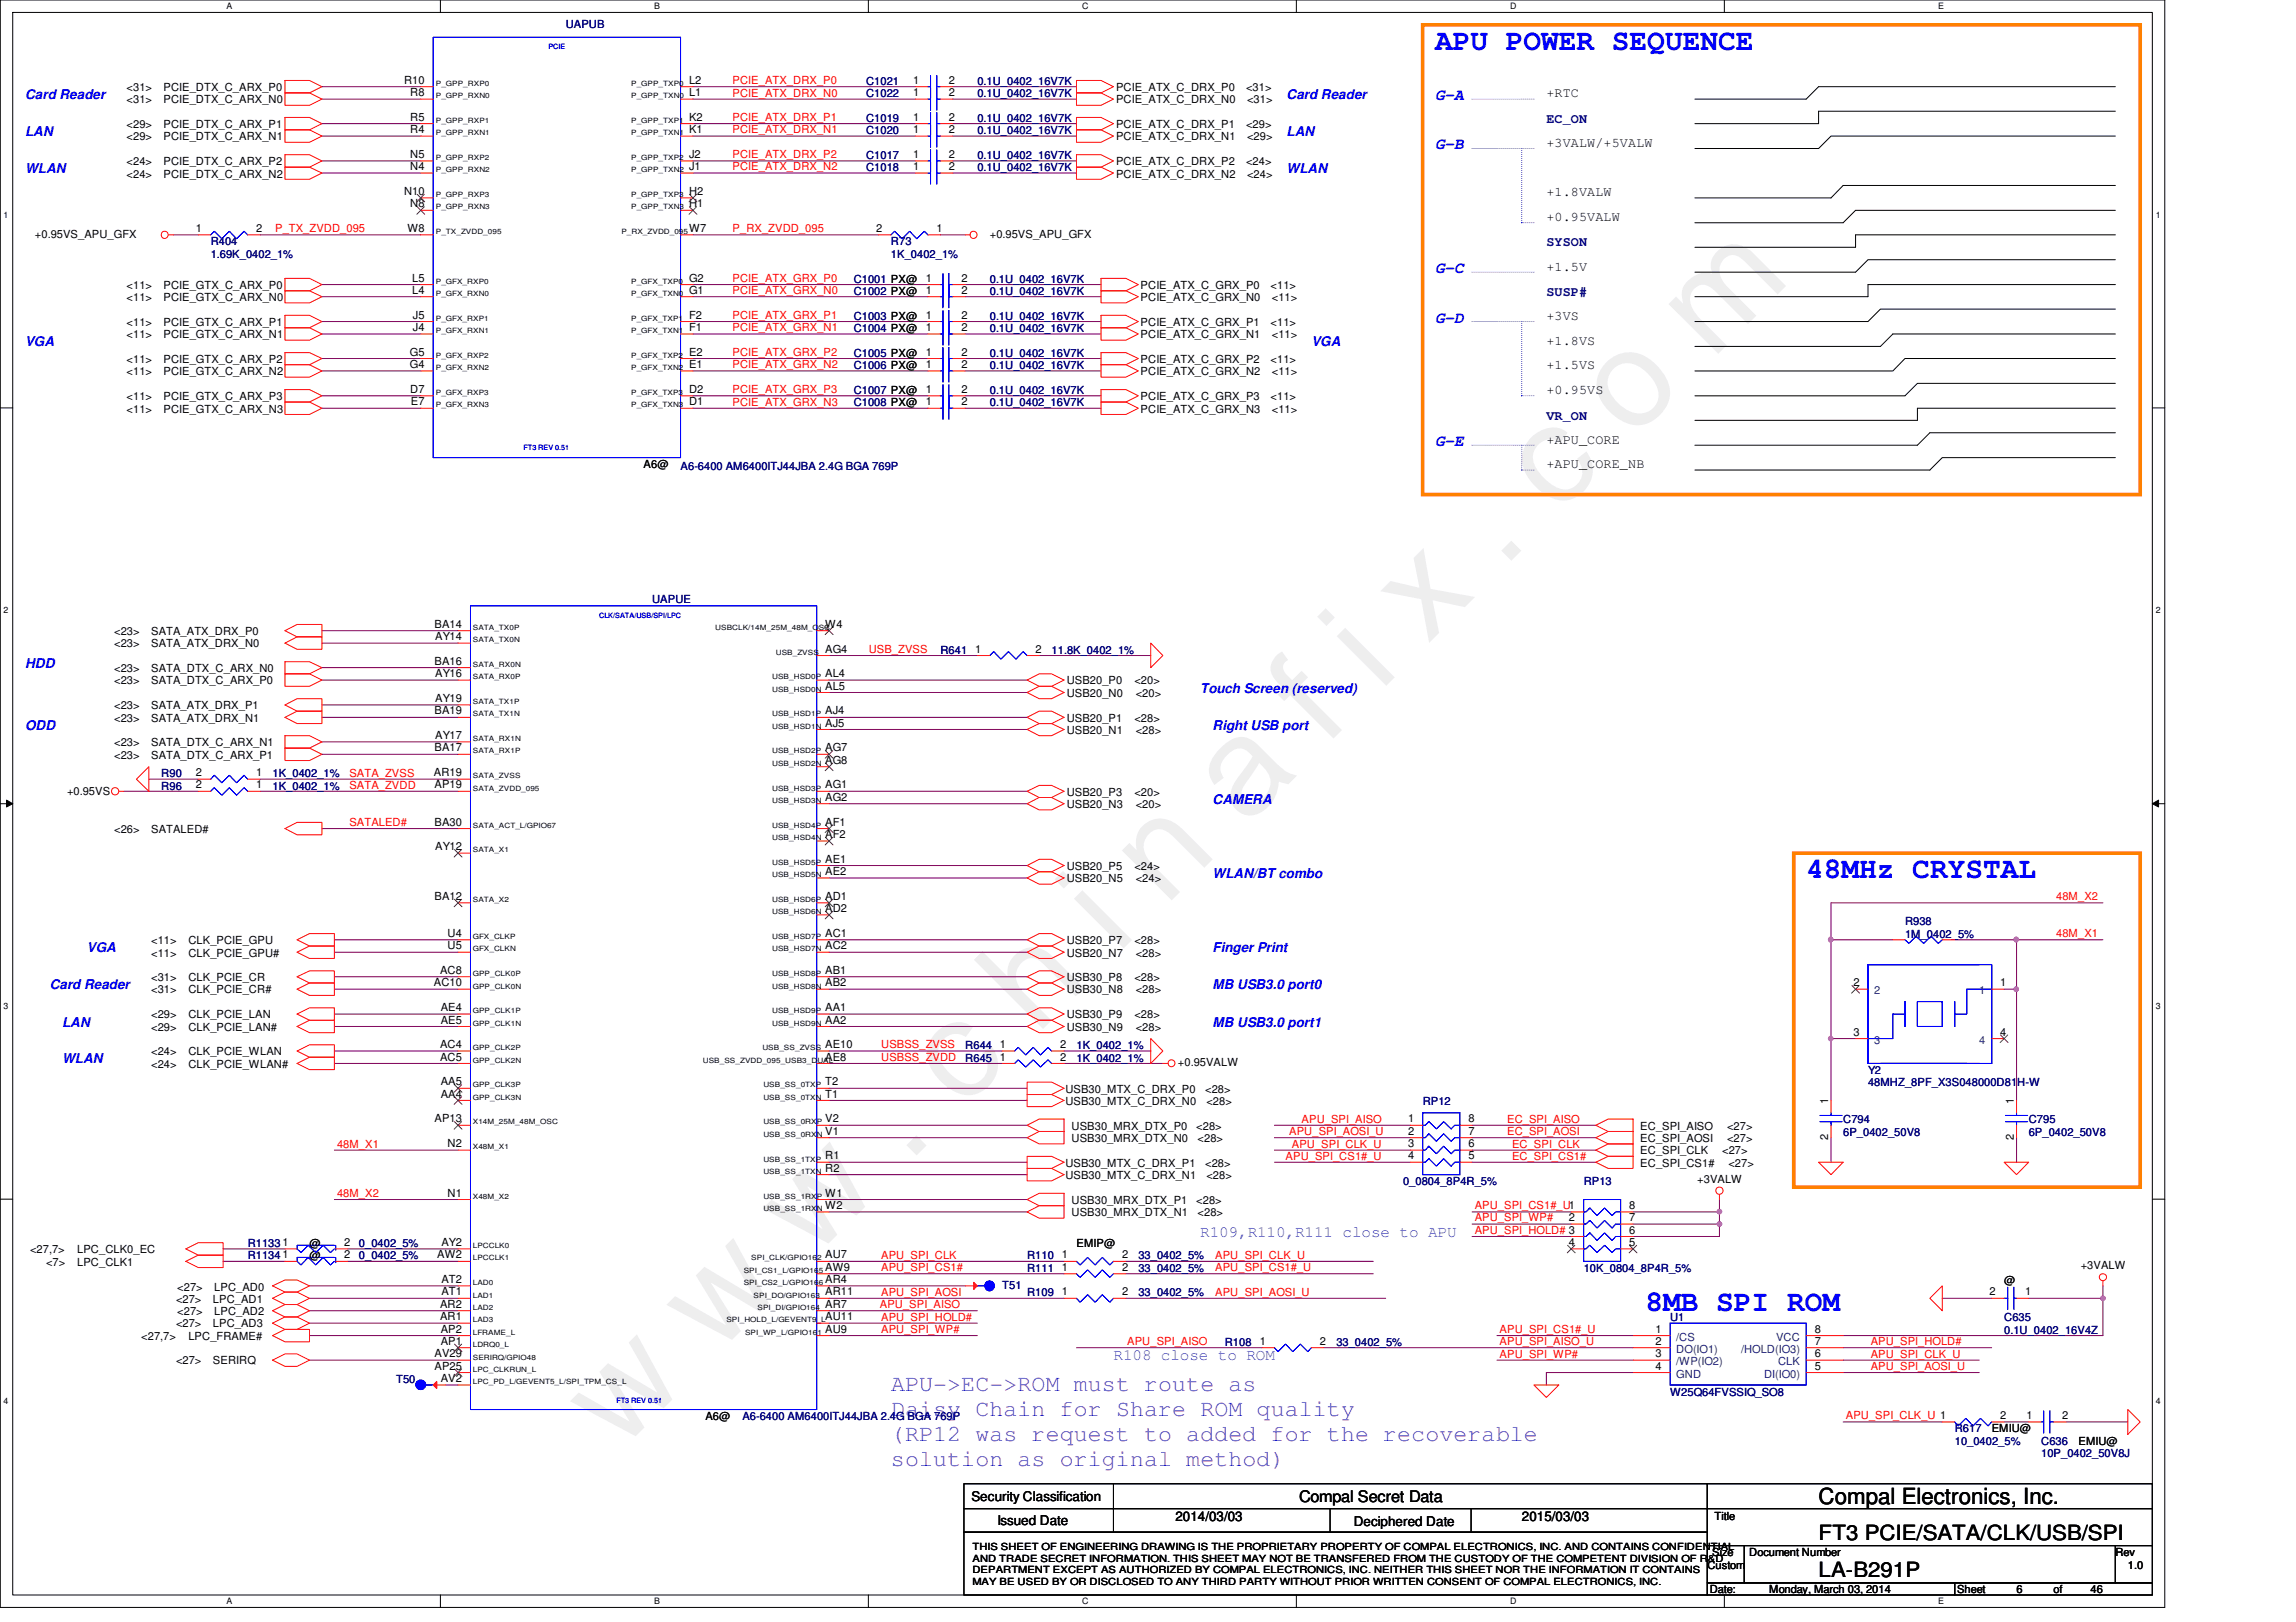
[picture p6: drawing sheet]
<svg xmlns="http://www.w3.org/2000/svg" width="297mm" height="210mm" viewBox="0 0 297 210" stroke-linecap="round" stroke-linejoin="round" font-family="sans-serif">
<defs><g id="words">
<text font-size="17.6" fill="#f0f" x="80.1" y="188" transform="rotate(-45 80.1 188)">w w w . c h i n a f i x . c o m</text>
<g font-size="3.8" fill="#00f">
<text x="185.7" y="6.4">APU POWER SEQUENCE</text>
<text x="233.7" y="113.6">48MHz CRYSTAL</text>
<text x="212.9" y="169.6">8MB SPI ROM</text>
</g>
<g font-size="3" fill="#8000ff">
<text x="115.3" y="180">APU-&gt;EC-&gt;ROM must route as</text>
<text x="115.3" y="183.3">Daisy Chain for Share ROM quality</text>
<text x="115.3" y="186.5">(RP12 was request to added for the recoverable</text>
<text x="115.3" y="189.7">solution as original method)</text>
</g>
<text font-size="2.9" x="235.3" y="194.6">Compal Electronics, Inc.</text>
<g font-size="2.7">
<text x="235.3" y="199.3">FT3 PCIE/SATA/CLK/USB/SPI</text>
<text x="235.3" y="204.1">LA-B291P</text>
</g>
<g font-size="2.1" fill="#00f">
<text x="185.7" y="13">G-A</text>
<text x="185.7" y="19.3">G-B</text>
<text x="185.7" y="35.3">G-C</text>
<text x="185.7" y="41.7">G-D</text>
<text x="185.7" y="57.7">G-E</text>
</g>
<g font-size="2.1" fill="#0080ff">
<text x="155.3" y="160">R109,R110,R111 close to APU</text>
<text x="144.1" y="176">R108 close to ROM</text>
</g>
<text font-size="2.1" x="168.1" y="194.4">Compal Secret Data</text>
<g font-size="1.7" fill="#00f">
<text x="3.3" y="17.6">LAN</text>
<text x="3.3" y="12.8">Card Reader</text>
<text x="166.5" y="17.6">LAN</text>
<text x="166.5" y="12.8">Card Reader</text>
<text x="3.3" y="22.4">WLAN</text>
<text x="166.5" y="22.4">WLAN</text>
<text x="3.3" y="44.8">VGA</text>
<text x="169.7" y="44.8">VGA</text>
<text x="3.3" y="86.4">HDD</text>
<text x="155.3" y="89.6">Touch Screen (reserved)</text>
<text x="3.3" y="94.4">ODD</text>
<text x="156.9" y="94.4">Right USB port</text>
<text x="156.9" y="104">CAMERA</text>
<text x="156.9" y="113.6">WLAN/BT combo</text>
<text x="11.3" y="123.2">VGA</text>
<text x="156.9" y="123.2">Finger Print</text>
<text x="6.4" y="128">Card Reader</text>
<text x="156.9" y="128">MB USB3.0 port0</text>
<text x="8" y="132.8">LAN</text>
<text x="8" y="137.6">WLAN</text>
<text x="156.9" y="132.8">MB USB3.0 port1</text>
</g>
<g font-size="1.7">
<text x="200.1" y="12.6">+RTC</text>
<text x="200.1" y="19">+3VALW/+5VALW</text>
<text x="200.1" y="25.4">+1.8VALW</text>
<text x="200.1" y="28.6">+0.95VALW</text>
<text x="200.1" y="35">+1.5V</text>
<text x="200.1" y="41.4">+3VS</text>
<text x="200.1" y="44.6">+1.8VS</text>
<text x="200.1" y="47.8">+1.5VS</text>
<text x="200.1" y="51">+0.95VS</text>
<text x="200.1" y="57.4">+APU_CORE</text>
<text x="200.1" y="60.6">+APU_CORE_NB</text>
<text x="125.7" y="194.3">Security Classification</text>
<text x="129" y="197.3">Issued Date</text>
<text x="152.1" y="196.8">2014/03/03</text>
<text x="175.1" y="197.5">Deciphered Date</text>
<text x="196.9" y="196.8">2015/03/03</text>
</g>
<g font-size="1.7" fill="#000080">
<text x="200.1" y="15.9">EC_ON</text>
<text x="200.1" y="31.9">SYSON</text>
<text x="200.1" y="38.3">SUSP#</text>
<text x="200.1" y="54.3">VR_ON</text>
</g>
<g font-size="1.4" fill="#000080">
<text x="73.2" y="3.6">UAPUB</text>
<text x="112.1" y="11">C1021</text>
<text x="126.4" y="11">0.1U_0402_16V7K</text>
<text x="112.1" y="12.6">C1022</text>
<text x="112.1" y="17.4">C1020</text>
<text x="112.1" y="15.7">C1019</text>
<text x="126.4" y="12.6">0.1U_0402_16V7K</text>
<text x="126.4" y="17.4">0.1U_0402_16V7K</text>
<text x="126.4" y="15.7">0.1U_0402_16V7K</text>
<text x="112.1" y="22.2">C1018</text>
<text x="112.1" y="20.6">C1017</text>
<text x="126.4" y="22.2">0.1U_0402_16V7K</text>
<text x="126.4" y="20.6">0.1U_0402_16V7K</text>
<text x="27.3" y="31.7">R404</text>
<text x="27.3" y="33.4">1.69K_0402_1%</text>
<text x="115.3" y="31.7">R73</text>
<text x="115.3" y="33.4">1K_0402_1%</text>
<text x="110.4" y="38.2">C1002 PX@</text>
<text x="110.4" y="41.4">C1003 PX@</text>
<text x="110.4" y="36.6">C1001 PX@</text>
<text x="128.1" y="38.2">0.1U_0402_16V7K</text>
<text x="128.1" y="41.4">0.1U_0402_16V7K</text>
<text x="128.1" y="36.6">0.1U_0402_16V7K</text>
<text x="110.4" y="47.8">C1006 PX@</text>
<text x="110.4" y="46.2">C1005 PX@</text>
<text x="110.4" y="43">C1004 PX@</text>
<text x="128.1" y="47.8">0.1U_0402_16V7K</text>
<text x="128.1" y="46.2">0.1U_0402_16V7K</text>
<text x="128.1" y="43">0.1U_0402_16V7K</text>
<text x="110.4" y="52.6">C1008 PX@</text>
<text x="110.4" y="51">C1007 PX@</text>
<text x="128.1" y="52.6">0.1U_0402_16V7K</text>
<text x="128.1" y="51">0.1U_0402_16V7K</text>
<text x="88" y="60.9">A6-6400 AM6400ITJ44JBA 2.4G BGA 769P</text>
<text x="84.4" y="78">UAPUE</text>
<text x="121.7" y="84.6">R641</text>
<text x="136.1" y="84.6">11.8K_0402_1%</text>
<text x="20.9" y="100.6">R90</text>
<text x="35.3" y="100.6">1K_0402_1%</text>
<text x="20.9" y="102.2">R96</text>
<text x="35.3" y="102.2">1K_0402_1%</text>
<text x="246.5" y="119.8">R938</text>
<text x="246.5" y="121.4">1M_0402_5%</text>
<text x="124.9" y="137.4">R645</text>
<text x="124.9" y="135.8">R644</text>
<text x="139.3" y="137.4">1K_0402_1%</text>
<text x="139.3" y="135.8">1K_0402_1%</text>
<text x="184.1" y="143">RP12</text>
<text x="241.7" y="139">Y2</text>
<text x="241.7" y="140.6">48MHZ_8PF_X3S048000D81H-W</text>
<text x="238.5" y="145.4">C794</text>
<text x="238.5" y="147">6P_0402_50V8</text>
<text x="262.5" y="145.4">C795</text>
<text x="262.5" y="147">6P_0402_50V8</text>
<text x="181.5" y="153.4">0_0804_8P4R_5%</text>
<text x="204.9" y="153.4">RP13</text>
<text x="32" y="161.4">R11331</text>
<text x="46.4" y="161.4">0_0402_5%</text>
<text x="32" y="163">R11341</text>
<text x="46.4" y="163">0_0402_5%</text>
<text x="129.7" y="166.8">T51</text>
<text x="132.9" y="163">R110</text>
<text x="132.9" y="164.6">R111</text>
<text x="132.9" y="167.8">R109</text>
<text x="147.3" y="163">33_0402_5%</text>
<text x="147.3" y="164.6">33_0402_5%</text>
<text x="147.3" y="167.8">33_0402_5%</text>
<text x="204.9" y="164.6">10K_0804_8P4R_5%</text>
<text x="216.1" y="171">U1</text>
<text x="259.3" y="171">C635</text>
<text x="259.3" y="172.6">0.1U_0402_16V4Z</text>
<text x="51.3" y="179">T50</text>
<text x="158.5" y="174.2">R108</text>
<text x="172.9" y="174.2">33_0402_5%</text>
<text x="96.1" y="183.8">A6-6400 AM6400ITJ44JBA 2.4G BGA 769P</text>
<text x="216.1" y="180.6">W25Q64FVSSIQ_SO8</text>
<text x="252.9" y="185.4">R617</text>
<text x="252.9" y="187">10_0402_5%</text>
<text x="264.1" y="187">C636</text>
<text x="264.1" y="188.6">10P_0402_50V8J</text>
</g>
<g font-size="1.4">
<text x="16.4" y="11.8">&lt;31&gt;</text>
<text x="21.2" y="11.8">PCIE_DTX_C_ARX_P0</text>
<text x="52.3" y="10.8">R10</text>
<text x="89.2" y="10.8">L2</text>
<text x="118.1" y="10.8">1</text>
<text x="122.8" y="10.8">2</text>
<text x="144.4" y="11.8">PCIE_ATX_C_DRX_P0</text>
<text x="161.2" y="11.8">&lt;31&gt;</text>
<text x="16.4" y="16.6">&lt;29&gt;</text>
<text x="16.4" y="13.4">&lt;31&gt;</text>
<text x="21.2" y="16.6">PCIE_DTX_C_ARX_P1</text>
<text x="21.2" y="13.4">PCIE_DTX_C_ARX_N0</text>
<text x="53.1" y="17.2">R4</text>
<text x="53.1" y="15.6">R5</text>
<text x="53.1" y="12.4">R8</text>
<text x="89.2" y="17.2">K1</text>
<text x="89.2" y="15.6">K2</text>
<text x="89.2" y="12.4">L1</text>
<text x="118.1" y="12.4">1</text>
<text x="118.1" y="17.2">1</text>
<text x="118.1" y="15.6">1</text>
<text x="122.8" y="12.4">2</text>
<text x="122.8" y="17.2">2</text>
<text x="122.8" y="15.6">2</text>
<text x="144.4" y="16.6">PCIE_ATX_C_DRX_P1</text>
<text x="144.4" y="13.4">PCIE_ATX_C_DRX_N0</text>
<text x="161.2" y="16.6">&lt;29&gt;</text>
<text x="161.3" y="13.4">&lt;31&gt;</text>
<text x="16.4" y="18.2">&lt;29&gt;</text>
<text x="16.4" y="21.4">&lt;24&gt;</text>
<text x="16.4" y="23">&lt;24&gt;</text>
<text x="21.2" y="18.2">PCIE_DTX_C_ARX_N1</text>
<text x="21.2" y="21.4">PCIE_DTX_C_ARX_P2</text>
<text x="21.2" y="23">PCIE_DTX_C_ARX_N2</text>
<text x="53.1" y="22">N4</text>
<text x="53.1" y="20.4">N5</text>
<text x="89.2" y="22">J1</text>
<text x="89.2" y="20.4">J2</text>
<text x="118.1" y="22">1</text>
<text x="118.1" y="20.4">1</text>
<text x="122.8" y="22">2</text>
<text x="122.8" y="20.4">2</text>
<text x="144.4" y="18.2">PCIE_ATX_C_DRX_N1</text>
<text x="144.4" y="21.4">PCIE_ATX_C_DRX_P2</text>
<text x="144.4" y="23">PCIE_ATX_C_DRX_N2</text>
<text x="161.2" y="21.4">&lt;24&gt;</text>
<text x="161.3" y="18.2">&lt;29&gt;</text>
<text x="161.3" y="23">&lt;24&gt;</text>
<text x="52.3" y="25.2">N10</text>
<text x="53.1" y="26.8">N8</text>
<text x="89.2" y="26.8">H1</text>
<text x="89.2" y="25.2">H2</text>
<text x="4.5" y="30.8">+0.95VS_APU_GFX</text>
<text x="25.4" y="30">1</text>
<text x="33.1" y="30">2</text>
<text x="52.7" y="30">W8</text>
<text x="89.2" y="30">W7</text>
<text x="113.4" y="30">2</text>
<text x="121.2" y="30">1</text>
<text x="128.1" y="30.8">+0.95VS_APU_GFX</text>
<text x="16.4" y="37.4">&lt;11&gt;</text>
<text x="16.4" y="39">&lt;11&gt;</text>
<text x="21.2" y="37.4">PCIE_GTX_C_ARX_P0</text>
<text x="21.2" y="39">PCIE_GTX_C_ARX_N0</text>
<text x="53.3" y="38">L4</text>
<text x="53.3" y="36.4">L5</text>
<text x="53.4" y="41.2">J5</text>
<text x="89.2" y="41.2">F2</text>
<text x="89.2" y="38">G1</text>
<text x="89.2" y="36.4">G2</text>
<text x="119.8" y="38">1</text>
<text x="119.8" y="41.2">1</text>
<text x="119.8" y="36.4">1</text>
<text x="124.4" y="38">2</text>
<text x="124.4" y="41.2">2</text>
<text x="124.4" y="36.4">2</text>
<text x="147.6" y="39">PCIE_ATX_C_GRX_N0</text>
<text x="147.6" y="37.4">PCIE_ATX_C_GRX_P0</text>
<text x="164.4" y="37.4">&lt;11&gt;</text>
<text x="164.5" y="39">&lt;11&gt;</text>
<text x="16.4" y="43.8">&lt;11&gt;</text>
<text x="16.4" y="42.2">&lt;11&gt;</text>
<text x="16.4" y="47">&lt;11&gt;</text>
<text x="21.2" y="43.8">PCIE_GTX_C_ARX_N1</text>
<text x="21.2" y="42.2">PCIE_GTX_C_ARX_P1</text>
<text x="21.2" y="47">PCIE_GTX_C_ARX_P2</text>
<text x="53" y="47.6">G4</text>
<text x="53" y="46">G5</text>
<text x="53.4" y="42.8">J4</text>
<text x="89.2" y="47.6">E1</text>
<text x="89.2" y="46">E2</text>
<text x="89.2" y="42.8">F1</text>
<text x="119.8" y="47.6">1</text>
<text x="119.8" y="46">1</text>
<text x="119.8" y="42.8">1</text>
<text x="124.4" y="47.6">2</text>
<text x="124.4" y="46">2</text>
<text x="124.4" y="42.8">2</text>
<text x="147.6" y="42.2">PCIE_ATX_C_GRX_P1</text>
<text x="147.6" y="43.8">PCIE_ATX_C_GRX_N1</text>
<text x="147.6" y="47">PCIE_ATX_C_GRX_P2</text>
<text x="164.4" y="42.2">&lt;11&gt;</text>
<text x="164.4" y="47">&lt;11&gt;</text>
<text x="164.5" y="43.8">&lt;11&gt;</text>
<text x="16.4" y="48.6">&lt;11&gt;</text>
<text x="16.4" y="53.4">&lt;11&gt;</text>
<text x="16.4" y="51.8">&lt;11&gt;</text>
<text x="21.2" y="48.6">PCIE_GTX_C_ARX_N2</text>
<text x="21.2" y="53.4">PCIE_GTX_C_ARX_N3</text>
<text x="21.2" y="51.8">PCIE_GTX_C_ARX_P3</text>
<text x="53.1" y="50.8">D7</text>
<text x="53.2" y="52.5">E7</text>
<text x="89.2" y="52.5">D1</text>
<text x="89.2" y="50.8">D2</text>
<text x="119.8" y="52.5">1</text>
<text x="119.8" y="50.8">1</text>
<text x="124.4" y="52.5">2</text>
<text x="124.4" y="50.8">2</text>
<text x="147.6" y="48.6">PCIE_ATX_C_GRX_N2</text>
<text x="147.6" y="51.8">PCIE_ATX_C_GRX_P3</text>
<text x="147.6" y="53.4">PCIE_ATX_C_GRX_N3</text>
<text x="164.4" y="51.8">&lt;11&gt;</text>
<text x="164.5" y="48.6">&lt;11&gt;</text>
<text x="164.5" y="53.4">&lt;11&gt;</text>
<text x="83.3" y="60.6">A6@</text>
<text x="14.8" y="82.2">&lt;23&gt;</text>
<text x="14.8" y="83.8">&lt;23&gt;</text>
<text x="19.6" y="82.2">SATA_ATX_DRX_P0</text>
<text x="19.6" y="83.8">SATA_ATX_DRX_N0</text>
<text x="56.2" y="81.2">BA14</text>
<text x="56.3" y="82.8">AY14</text>
<text x="106.8" y="81.2">W4</text>
<text x="14.8" y="88.6">&lt;23&gt;</text>
<text x="14.8" y="87">&lt;23&gt;</text>
<text x="19.6" y="88.6">SATA_DTX_C_ARX_P0</text>
<text x="19.6" y="87">SATA_DTX_C_ARX_N0</text>
<text x="56.2" y="86">BA16</text>
<text x="56.3" y="87.6">AY16</text>
<text x="106.8" y="89.2">AL5</text>
<text x="106.8" y="87.6">AL4</text>
<text x="106.8" y="84.5">AG4</text>
<text x="126.1" y="84.5">1</text>
<text x="134" y="84.5">2</text>
<text x="138" y="88.6">USB20_P0</text>
<text x="146.8" y="88.6">&lt;20&gt;</text>
<text x="14.8" y="91.8">&lt;23&gt;</text>
<text x="14.8" y="93.4">&lt;23&gt;</text>
<text x="19.6" y="91.8">SATA_ATX_DRX_P1</text>
<text x="19.6" y="93.4">SATA_ATX_DRX_N1</text>
<text x="56.2" y="92.5">BA19</text>
<text x="56.3" y="95.6">AY17</text>
<text x="56.3" y="90.8">AY19</text>
<text x="106.8" y="94">AJ5</text>
<text x="106.8" y="92.5">AJ4</text>
<text x="138" y="90.2">USB20_N0</text>
<text x="138" y="93.4">USB20_P1</text>
<text x="138" y="95">USB20_N1</text>
<text x="146.8" y="93.4">&lt;28&gt;</text>
<text x="146.9" y="90.2">&lt;20&gt;</text>
<text x="146.9" y="95">&lt;28&gt;</text>
<text x="14.8" y="98.2">&lt;23&gt;</text>
<text x="14.8" y="96.6">&lt;23&gt;</text>
<text x="19.6" y="98.2">SATA_DTX_C_ARX_P1</text>
<text x="19.6" y="96.6">SATA_DTX_C_ARX_N1</text>
<text x="25.4" y="100.5">2</text>
<text x="33.1" y="100.5">1</text>
<text x="56.1" y="100.5">AR19</text>
<text x="56.2" y="97.2">BA17</text>
<text x="106.8" y="98.8">AG8</text>
<text x="106.8" y="97.2">AG7</text>
<text x="8.7" y="102.8">+0.95VS</text>
<text x="14.8" y="107.8">&lt;26&gt;</text>
<text x="19.6" y="107.8">SATALED#</text>
<text x="25.4" y="102">2</text>
<text x="33.1" y="102">1</text>
<text x="56.2" y="106.8">BA30</text>
<text x="56.2" y="102">AP19</text>
<text x="106.8" y="106.8">AF1</text>
<text x="106.8" y="103.6">AG2</text>
<text x="106.8" y="102">AG1</text>
<text x="138" y="104.6">USB20_N3</text>
<text x="138" y="103">USB20_P3</text>
<text x="146.8" y="103">&lt;20&gt;</text>
<text x="146.9" y="104.6">&lt;20&gt;</text>
<text x="56.3" y="110">AY12</text>
<text x="106.8" y="113.2">AE2</text>
<text x="106.8" y="111.6">AE1</text>
<text x="106.8" y="108.5">AF2</text>
<text x="138" y="112.6">USB20_P5</text>
<text x="146.8" y="112.6">&lt;24&gt;</text>
<text x="56.2" y="116.5">BA12</text>
<text x="106.8" y="118">AD2</text>
<text x="106.8" y="116.5">AD1</text>
<text x="138" y="114.2">USB20_N5</text>
<text x="146.9" y="114.2">&lt;24&gt;</text>
<text x="19.6" y="122.2">&lt;11&gt;</text>
<text x="19.6" y="123.8">&lt;11&gt;</text>
<text x="24.4" y="122.2">CLK_PCIE_GPU</text>
<text x="24.4" y="123.8">CLK_PCIE_GPU#</text>
<text x="57.9" y="122.9">U5</text>
<text x="57.9" y="121.2">U4</text>
<text x="106.8" y="122.9">AC2</text>
<text x="106.8" y="121.2">AC1</text>
<text x="138" y="122.2">USB20_P7</text>
<text x="138" y="123.8">USB20_N7</text>
<text x="146.8" y="122.2">&lt;28&gt;</text>
<text x="146.9" y="123.8">&lt;28&gt;</text>
<text x="19.6" y="131.8">&lt;29&gt;</text>
<text x="19.6" y="127">&lt;31&gt;</text>
<text x="19.6" y="128.6">&lt;31&gt;</text>
<text x="24.4" y="131.8">CLK_PCIE_LAN</text>
<text x="24.4" y="127">CLK_PCIE_CR</text>
<text x="24.4" y="128.6">CLK_PCIE_CR#</text>
<text x="56.1" y="127.6">AC10</text>
<text x="56.9" y="126">AC8</text>
<text x="57" y="130.9">AE4</text>
<text x="106.8" y="130.9">AA1</text>
<text x="106.8" y="127.6">AB2</text>
<text x="106.8" y="126">AB1</text>
<text x="138" y="127">USB30_P8</text>
<text x="138" y="128.6">USB30_N8</text>
<text x="138" y="131.8">USB30_P9</text>
<text x="146.8" y="127">&lt;28&gt;</text>
<text x="146.8" y="131.8">&lt;28&gt;</text>
<text x="146.9" y="128.6">&lt;28&gt;</text>
<text x="239.8" y="127.6">2</text>
<text x="258.8" y="127.6">1</text>
<text x="19.6" y="133.4">&lt;29&gt;</text>
<text x="19.6" y="136.6">&lt;24&gt;</text>
<text x="24.4" y="133.4">CLK_PCIE_LAN#</text>
<text x="24.4" y="136.6">CLK_PCIE_WLAN</text>
<text x="56.9" y="137.2">AC5</text>
<text x="56.9" y="135.6">AC4</text>
<text x="57" y="132.5">AE5</text>
<text x="106.8" y="137.2">AE8</text>
<text x="106.8" y="135.6">AE10</text>
<text x="106.8" y="132.5">AA2</text>
<text x="129.4" y="137.2">1</text>
<text x="129.4" y="135.6">1</text>
<text x="137.2" y="137.2">2</text>
<text x="137.2" y="135.6">2</text>
<text x="138" y="133.4">USB30_N9</text>
<text x="146.9" y="133.4">&lt;28&gt;</text>
<text x="239.8" y="134">3</text>
<text x="258.8" y="134">4</text>
<text x="19.6" y="138.2">&lt;24&gt;</text>
<text x="24.4" y="138.2">CLK_PCIE_WLAN#</text>
<text x="57" y="142">AA4</text>
<text x="57" y="140.5">AA5</text>
<text x="106.8" y="142">T1</text>
<text x="106.8" y="140.5">T2</text>
<text x="137.8" y="143">USB30_MTX_C_DRX_N0</text>
<text x="137.8" y="141.4">USB30_MTX_C_DRX_P0</text>
<text x="152.4" y="138">+0.95VALW</text>
<text x="155.9" y="141.4">&lt;28&gt;</text>
<text x="156.1" y="143">&lt;28&gt;</text>
<text x="236.5" y="142.9" transform="rotate(-90 236.5 142.9)">1</text>
<text x="260.5" y="142.9" transform="rotate(-90 260.5 142.9)">1</text>
<text x="56.2" y="145.2">AP13</text>
<text x="57.9" y="148.5">N2</text>
<text x="106.8" y="146.9">V1</text>
<text x="106.8" y="145.2">V2</text>
<text x="138.6" y="147.8">USB30_MRX_DTX_N0</text>
<text x="138.6" y="146.2">USB30_MRX_DTX_P0</text>
<text x="154.8" y="146.2">&lt;28&gt;</text>
<text x="154.9" y="147.8">&lt;28&gt;</text>
<text x="182.2" y="145.2">1</text>
<text x="182.2" y="146.9">2</text>
<text x="182.2" y="148.5">3</text>
<text x="190" y="145.2">8</text>
<text x="190" y="146.9">7</text>
<text x="190" y="148.5">6</text>
<text x="212.2" y="147.8">EC_SPI_AOSI</text>
<text x="212.2" y="149.4">EC_SPI_CLK</text>
<text x="212.2" y="146.2">EC_SPI_AISO</text>
<text x="222.8" y="149.4">&lt;27&gt;</text>
<text x="223.4" y="147.8">&lt;27&gt;</text>
<text x="223.4" y="146.2">&lt;27&gt;</text>
<text x="236.5" y="147.5" transform="rotate(-90 236.5 147.5)">2</text>
<text x="260.5" y="147.5" transform="rotate(-90 260.5 147.5)">2</text>
<text x="57.9" y="154.9">N1</text>
<text x="106.8" y="154.9">W1</text>
<text x="106.8" y="151.6">R2</text>
<text x="106.8" y="150">R1</text>
<text x="137.8" y="152.6">USB30_MTX_C_DRX_N1</text>
<text x="137.8" y="151">USB30_MTX_C_DRX_P1</text>
<text x="138.6" y="155.8">USB30_MRX_DTX_P1</text>
<text x="154.8" y="155.8">&lt;28&gt;</text>
<text x="155.9" y="151">&lt;28&gt;</text>
<text x="156.1" y="152.6">&lt;28&gt;</text>
<text x="182.2" y="150">4</text>
<text x="190" y="150">5</text>
<text x="212.2" y="151">EC_SPI_CS1#</text>
<text x="219.6" y="153.1">+3VALW</text>
<text x="223.6" y="151">&lt;27&gt;</text>
<text x="40" y="161.4">@</text>
<text x="44.5" y="161.2">2</text>
<text x="57.1" y="161.2">AY2</text>
<text x="106.8" y="156.5">W2</text>
<text x="138.6" y="157.4">USB30_MRX_DTX_N1</text>
<text x="139.3" y="161.4">EMIP@</text>
<text x="154.9" y="157.4">&lt;28&gt;</text>
<text x="203" y="158">2</text>
<text x="203" y="161.2">4</text>
<text x="210.8" y="156.5">8</text>
<text x="210.8" y="158">7</text>
<text x="210.8" y="159.6">6</text>
<text x="210.8" y="161.2">5</text>
<text x="3.9" y="162.2">&lt;27,7&gt;</text>
<text x="6" y="163.8">&lt;7&gt;</text>
<text x="10" y="162.2">LPC_CLK0_EC</text>
<text x="10" y="163.8">LPC_CLK1</text>
<text x="22.9" y="167">&lt;27&gt;</text>
<text x="27.7" y="167">LPC_AD0</text>
<text x="40" y="163">@</text>
<text x="44.5" y="162.9">2</text>
<text x="56.6" y="162.9">AW2</text>
<text x="57.1" y="167.6">AT1</text>
<text x="57.1" y="166">AT2</text>
<text x="106.8" y="167.6">AR11</text>
<text x="106.8" y="166">AR4</text>
<text x="106.8" y="164.5">AW9</text>
<text x="106.8" y="162.9">AU7</text>
<text x="137.4" y="162.9">1</text>
<text x="137.4" y="164.5">1</text>
<text x="137.4" y="167.6">1</text>
<text x="145.2" y="162.9">2</text>
<text x="145.2" y="164.5">2</text>
<text x="145.2" y="167.6">2</text>
<text x="257.4" y="167.6">2</text>
<text x="259.3" y="166.2">@</text>
<text x="262" y="167.6">1</text>
<text x="269.2" y="164.3">+3VALW</text>
<text x="18.3" y="173.4">&lt;27,7&gt;</text>
<text x="22.8" y="168.6">&lt;27&gt;</text>
<text x="22.8" y="171.8">&lt;27&gt;</text>
<text x="22.9" y="170.2">&lt;27&gt;</text>
<text x="24.4" y="173.4">LPC_FRAME#</text>
<text x="27.6" y="168.6">LPC_AD1</text>
<text x="27.6" y="171.8">LPC_AD3</text>
<text x="27.7" y="170.2">LPC_AD2</text>
<text x="56.9" y="170.9">AR1</text>
<text x="56.9" y="169.2">AR2</text>
<text x="57" y="172.5">AP2</text>
<text x="106.8" y="172.5">AU9</text>
<text x="106.8" y="170.9">AU11</text>
<text x="106.8" y="169.2">AR7</text>
<text x="214.2" y="172.5">1</text>
<text x="234.8" y="172.5">8</text>
<text x="22.8" y="176.6">&lt;27&gt;</text>
<text x="27.6" y="176.6">SERIRQ</text>
<text x="56.2" y="177.2">AP25</text>
<text x="56.2" y="175.6">AV29</text>
<text x="57" y="178.9">AV2</text>
<text x="57" y="174">AP1</text>
<text x="163" y="174">1</text>
<text x="170.8" y="174">2</text>
<text x="214.2" y="177.2">4</text>
<text x="214.2" y="174">2</text>
<text x="214.2" y="175.6">3</text>
<text x="234.8" y="174">7</text>
<text x="234.8" y="177.2">5</text>
<text x="234.8" y="175.6">6</text>
<text x="91.3" y="183.8">A6@</text>
<text x="257.7" y="185.4">EMIU@</text>
<text x="258.8" y="183.6">2</text>
<text x="262.2" y="183.6">1</text>
<text x="266.8" y="183.6">2</text>
<text x="268.9" y="187">EMIU@</text>
<text x="221.8" y="196.8">Title</text>
<text x="220.9" y="203">Custom</text>
<text x="221.5" y="201.4">Size</text>
<text x="226.3" y="201.4">Document Number</text>
<text x="273.7" y="201.4">Rev</text>
<text x="275.3" y="203">1.0</text>
<text x="221.2" y="206.2">Date:</text>
<text x="228.9" y="206.2">Monday, March 03, 2014</text>
<text x="253.2" y="206.2">Sheet</text>
<text x="260.9" y="206.2">6</text>
<text x="265.7" y="206.2">of</text>
<text x="270.5" y="206.2">46</text>
</g>
<g font-size="1.4" fill="#f00">
<text x="94.8" y="10.9">PCIE_ATX_DRX_P0</text>
<text x="94.8" y="15.7">PCIE_ATX_DRX_P1</text>
<text x="94.8" y="17.3">PCIE_ATX_DRX_N1</text>
<text x="94.8" y="12.5">PCIE_ATX_DRX_N0</text>
<text x="94.8" y="22.1">PCIE_ATX_DRX_N2</text>
<text x="94.8" y="20.5">PCIE_ATX_DRX_P2</text>
<text x="35.6" y="30.1">P_TX_ZVDD_095</text>
<text x="94.8" y="30.1">P_RX_ZVDD_095</text>
<text x="94.8" y="38.1">PCIE_ATX_GRX_N0</text>
<text x="94.8" y="36.5">PCIE_ATX_GRX_P0</text>
<text x="94.8" y="41.3">PCIE_ATX_GRX_P1</text>
<text x="94.8" y="46.1">PCIE_ATX_GRX_P2</text>
<text x="94.8" y="42.9">PCIE_ATX_GRX_N1</text>
<text x="94.8" y="47.7">PCIE_ATX_GRX_N2</text>
<text x="94.8" y="52.5">PCIE_ATX_GRX_N3</text>
<text x="94.8" y="50.9">PCIE_ATX_GRX_P3</text>
<text x="112.4" y="84.5">USB_ZVSS</text>
<text x="45.2" y="100.5">SATA_ZVSS</text>
<text x="45.2" y="102.1">SATA_ZVDD</text>
<text x="45.2" y="106.9">SATALED#</text>
<text x="266" y="116.5">48M_X2</text>
<text x="266" y="121.3">48M_X1</text>
<text x="114" y="135.7">USBSS_ZVSS</text>
<text x="114" y="137.3">USBSS_ZVDD</text>
<text x="43.6" y="148.5">48M_X1</text>
<text x="166.8" y="146.9">APU_SPI_AOSI_U</text>
<text x="167.1" y="148.5">APU_SPI_CLK_U</text>
<text x="168.4" y="145.3">APU_SPI_AISO</text>
<text x="195" y="146.9">EC_SPI_AOSI</text>
<text x="195" y="145.3">EC_SPI_AISO</text>
<text x="195.6" y="148.5">EC_SPI_CLK</text>
<text x="43.6" y="154.9">48M_X2</text>
<text x="166.3" y="150.1">APU_SPI_CS1#_U</text>
<text x="195.6" y="150.1">EC_SPI_CS1#</text>
<text x="190.8" y="156.5">APU_SPI_CS1#_U1</text>
<text x="190.8" y="158.1">APU_SPI_WP#</text>
<text x="190.8" y="159.7">APU_SPI_HOLD# 3</text>
<text x="114" y="164.5">APU_SPI_CS1#</text>
<text x="114" y="167.7">APU_SPI_AOSI</text>
<text x="114" y="162.9">APU_SPI_CLK</text>
<text x="157.2" y="162.9">APU_SPI_CLK_U</text>
<text x="157.2" y="164.5">APU_SPI_CS1#_U</text>
<text x="157.2" y="167.7">APU_SPI_AOSI_U</text>
<text x="113.8" y="169.3">APU_SPI_AISO</text>
<text x="114" y="172.5">APU_SPI_WP#</text>
<text x="114" y="170.9">APU_SPI_HOLD#</text>
<text x="194" y="172.5">APU_SPI_CS1#_U</text>
<text x="145.8" y="174.1">APU_SPI_AISO</text>
<text x="194" y="175.7">APU_SPI_WP#</text>
<text x="194" y="174.1">APU_SPI_AISO_U</text>
<text x="242" y="175.7">APU_SPI_CLK_U</text>
<text x="242" y="177.3">APU_SPI_AOSI_U</text>
<text x="242" y="174.1">APU_SPI_HOLD#</text>
<text x="238.8" y="183.7">APU_SPI_CLK_U 1</text>
</g>
<g font-size="1.4" fill="#004080">
<text x="242.5" y="128.7">2</text>
<text x="256.1" y="128.7">1</text>
<text x="242.5" y="135.1">3</text>
<text x="256.1" y="135.1">4</text>
<text x="216.9" y="173.5">/CS</text>
<text x="229.8" y="173.5">VCC</text>
<text x="216.9" y="178.3">GND</text>
<text x="216.9" y="175.1">DO(IO1)</text>
<text x="216.9" y="176.7">/WP(IO2)</text>
<text x="225.3" y="175.1">/HOLD(IO3)</text>
<text x="228.2" y="178.3">DI(IO0)</text>
<text x="230" y="176.7">CLK</text>
</g>
<g font-size="1.3">
<text x="125.8" y="200.6">THIS SHEET OF ENGINEERING DRAWING IS THE PROPRIETARY PROPERTY OF COMPAL ELECTRONICS, INC. AND CONTAINS CONFIDENTIAL</text>
<text x="125.8" y="202.1">AND TRADE SECRET INFORMATION. THIS SHEET MAY NOT BE TRANSFERED FROM THE CUSTODY OF THE COMPETENT DIVISION OF R&amp;D</text>
<text x="125.8" y="203.6">DEPARTMENT EXCEPT AS AUTHORIZED BY COMPAL ELECTRONICS, INC. NEITHER THIS SHEET NOR THE INFORMATION IT CONTAINS</text>
<text x="125.8" y="205.1">MAY BE USED BY OR DISCLOSED TO ANY THIRD PARTY WITHOUT PRIOR WRITTEN CONSENT OF COMPAL ELECTRONICS, INC.</text>
</g>
<g font-size="1.1">
<text x="29.3" y="1.1">A</text>
<text x="84.6" y="1.1">B</text>
<text x="140" y="1.1">C</text>
<text x="195.4" y="1.1">D</text>
<text x="250.7" y="1.1">E</text>
<text x=".5" y="28.2">1</text>
<text x="278.9" y="28.2">1</text>
<text x=".5" y="79.3">2</text>
<text x="278.9" y="79.3">2</text>
<text x=".5" y="130.6">3</text>
<text x="278.9" y="130.6">3</text>
<text x=".5" y="181.7">4</text>
<text x="278.9" y="181.7">4</text>
<text x="29.3" y="207.6">A</text>
<text x="84.6" y="207.6">B</text>
<text x="140" y="207.6">C</text>
<text x="195.4" y="207.6">D</text>
<text x="250.7" y="207.6">E</text>
</g>
<g font-size=".9">
<text x="56.4" y="11.1">P_GPP_RXP0</text>
<text x="81.7" y="11.1">P_GPP_TXP0</text>
<text x="56.4" y="17.5">P_GPP_RXN1</text>
<text x="56.4" y="15.9">P_GPP_RXP1</text>
<text x="56.4" y="12.7">P_GPP_RXN0</text>
<text x="81.7" y="17.5">P_GPP_TXN1</text>
<text x="81.7" y="15.9">P_GPP_TXP1</text>
<text x="81.7" y="12.7">P_GPP_TXN0</text>
<text x="56.4" y="22.3">P_GPP_RXN2</text>
<text x="56.4" y="20.7">P_GPP_RXP2</text>
<text x="81.7" y="22.3">P_GPP_TXN2</text>
<text x="81.7" y="20.7">P_GPP_TXP2</text>
<text x="56.4" y="27.1">P_GPP_RXN3</text>
<text x="56.4" y="25.5">P_GPP_RXP3</text>
<text x="81.7" y="27.1">P_GPP_TXN3</text>
<text x="81.7" y="25.5">P_GPP_TXP3</text>
<text x="56.4" y="30.3">P_TX_ZVDD_095</text>
<text x="80.4" y="30.3">P_RX_ZVDD_095</text>
<text x="56.4" y="41.5">P_GFX_RXP1</text>
<text x="56.4" y="38.3">P_GFX_RXN0</text>
<text x="56.4" y="36.7">P_GFX_RXP0</text>
<text x="81.7" y="41.5">P_GFX_TXP1</text>
<text x="81.7" y="38.3">P_GFX_TXN0</text>
<text x="81.7" y="36.7">P_GFX_TXP0</text>
<text x="56.4" y="47.9">P_GFX_RXN2</text>
<text x="56.4" y="46.3">P_GFX_RXP2</text>
<text x="56.4" y="43.1">P_GFX_RXN1</text>
<text x="81.7" y="47.9">P_GFX_TXN2</text>
<text x="81.7" y="46.3">P_GFX_TXP2</text>
<text x="81.7" y="43.1">P_GFX_TXN1</text>
<text x="56.4" y="52.7">P_GFX_RXN3</text>
<text x="56.4" y="51.1">P_GFX_RXP3</text>
<text x="81.7" y="52.7">P_GFX_TXN3</text>
<text x="81.7" y="51.1">P_GFX_TXP3</text>
<text x="61.2" y="83.1">SATA_TX0N</text>
<text x="61.2" y="81.5">SATA_TX0P</text>
<text x="92.5" y="81.5">USBCLK/14M_25M_48M_OSC</text>
<text x="61.2" y="87.9">SATA_RX0P</text>
<text x="61.2" y="86.3">SATA_RX0N</text>
<text x="99.9" y="89.5">USB_HSD0N</text>
<text x="99.9" y="87.9">USB_HSD0P</text>
<text x="100.4" y="84.7">USB_ZVSS</text>
<text x="61.2" y="95.9">SATA_RX1N</text>
<text x="61.2" y="92.7">SATA_TX1N</text>
<text x="61.2" y="91.1">SATA_TX1P</text>
<text x="99.9" y="94.3">USB_HSD1N</text>
<text x="99.9" y="92.7">USB_HSD1P</text>
<text x="61.2" y="100.7">SATA_ZVSS</text>
<text x="61.2" y="97.5">SATA_RX1P</text>
<text x="99.9" y="99.1">USB_HSD2N</text>
<text x="99.9" y="97.5">USB_HSD2P</text>
<text x="61.2" y="107.1">SATA_ACT_L/GPIO67</text>
<text x="61.2" y="102.3">SATA_ZVDD_095</text>
<text x="99.9" y="107.1">USB_HSD4P</text>
<text x="99.9" y="103.9">USB_HSD3N</text>
<text x="99.9" y="102.3">USB_HSD3P</text>
<text x="61.2" y="110.3">SATA_X1</text>
<text x="99.9" y="113.5">USB_HSD5N</text>
<text x="99.9" y="111.9">USB_HSD5P</text>
<text x="99.9" y="108.7">USB_HSD4N</text>
<text x="61.2" y="116.7">SATA_X2</text>
<text x="99.9" y="118.3">USB_HSD6N</text>
<text x="99.9" y="116.7">USB_HSD6P</text>
<text x="61.2" y="123.1">GFX_CLKN</text>
<text x="61.2" y="121.5">GFX_CLKP</text>
<text x="99.9" y="123.1">USB_HSD7N</text>
<text x="99.9" y="121.5">USB_HSD7P</text>
<text x="61.2" y="131.1">GPP_CLK1P</text>
<text x="61.2" y="127.9">GPP_CLK0N</text>
<text x="61.2" y="126.3">GPP_CLK0P</text>
<text x="99.9" y="131.1">USB_HSD9P</text>
<text x="99.9" y="127.9">USB_HSD8N</text>
<text x="99.9" y="126.3">USB_HSD8P</text>
<text x="61.2" y="137.5">GPP_CLK2N</text>
<text x="61.2" y="135.9">GPP_CLK2P</text>
<text x="61.2" y="132.7">GPP_CLK1N</text>
<text x="90.9" y="137.5">USB_SS_ZVDD_095_USB3_DUAL</text>
<text x="98.6" y="135.9">USB_SS_ZVSS</text>
<text x="99.9" y="132.7">USB_HSD9N</text>
<text x="61.2" y="142.3">GPP_CLK3N</text>
<text x="61.2" y="140.7">GPP_CLK3P</text>
<text x="98.8" y="142.3">USB_SS_0TXN</text>
<text x="98.8" y="140.7">USB_SS_0TXP</text>
<text x="61.2" y="148.7">X48M_X1</text>
<text x="61.2" y="145.5">X14M_25M_48M_OSC</text>
<text x="98.8" y="147.1">USB_SS_0RXN</text>
<text x="98.8" y="145.5">USB_SS_0RXP</text>
<text x="61.2" y="155.1">X48M_X2</text>
<text x="98.8" y="155.1">USB_SS_1RXP</text>
<text x="98.8" y="151.9">USB_SS_1TXN</text>
<text x="98.8" y="150.3">USB_SS_1TXP</text>
<text x="61.2" y="161.5">LPCCLK0</text>
<text x="98.8" y="156.7">USB_SS_1RXN</text>
<text x="61.2" y="167.9">LAD1</text>
<text x="61.2" y="166.3">LAD0</text>
<text x="61.2" y="163.1">LPCCLK1</text>
<text x="96.2" y="166.3">SPI_CS2_L/GPIO166</text>
<text x="96.2" y="164.7">SPI_CS1_L/GPIO165</text>
<text x="97.2" y="163.1">SPI_CLK/GPIO162</text>
<text x="97.5" y="167.9">SPI_DO/GPIO163</text>
<text x="61.2" y="172.7">LFRAME_L</text>
<text x="61.2" y="171.1">LAD3</text>
<text x="61.2" y="169.5">LAD2</text>
<text x="94" y="171.1">SPI_HOLD_L/GEVENT9_L</text>
<text x="96.4" y="172.7">SPI_WP_L/GPIO161</text>
<text x="98" y="169.5">SPI_DI/GPIO164</text>
<text x="61.2" y="179.1">LPC_PD_L/GEVENT5_L/SPI_TPM_CS_L</text>
<text x="61.2" y="177.5">LPC_CLKRUN_L</text>
<text x="61.2" y="175.9">SERIRQ/GPIO48</text>
<text x="61.2" y="174.3">LDRQ0_L</text>
</g>
<g font-size=".9" fill="#00f">
<text x="70.9" y="6.3">PCIE</text>
<text x="67.7" y="58.3">FT3 REV 0.51</text>
<text x="77.5" y="79.9">CLK/SATA/USB/SPI/LPC</text>
<text x="79.8" y="181.5">FT3 REV 0.51</text>
</g>
</g></defs>
<path d="M0 0h280.1v208h-280.1zM1.6 1.6h276.9v204.8h-276.9z" fill="none" stroke="#000" stroke-width=".13"/>
<g fill="#fff">
<path d="M29.3 .2h.7v1.2h-.7z"/>
<path d="M29.3 206.6h.7v1.2h-.7z"/>
</g>
<path d="M57 0v1.6M57 206.4v1.6" fill="none" stroke="#000" stroke-width=".13"/>
<g fill="#fff">
<path d="M84.6 .2h.7v1.2h-.7z"/>
<path d="M84.6 206.6h.7v1.2h-.7z"/>
</g>
<path d="M112.3 0v1.6M112.3 206.4v1.6" fill="none" stroke="#000" stroke-width=".13"/>
<g fill="#fff">
<path d="M140 .2h.7v1.2h-.7z"/>
<path d="M140 206.6h.7v1.2h-.7z"/>
</g>
<path d="M167.7 0v1.6M167.7 206.4v1.6" fill="none" stroke="#000" stroke-width=".13"/>
<g fill="#fff">
<path d="M195.4 .2h.7v1.2h-.7z"/>
<path d="M195.4 206.6h.7v1.2h-.7z"/>
</g>
<path d="M223.1 0v1.6M223.1 206.4v1.6" fill="none" stroke="#000" stroke-width=".13"/>
<g fill="#fff">
<path d="M250.7 .2h.7v1.2h-.7z"/>
<path d="M250.7 206.6h.7v1.2h-.7z"/>
<path d="M.5 27.2h.6v1.2h-.6z"/>
<path d="M278.9 27.2h.6v1.2h-.6z"/>
<path d="M.5 78.4h.6v1.1h-.6z"/>
<path d="M278.9 78.4h.6v1.1h-.6z"/>
</g>
<path d="M0 52.8h1.6M278.5 52.8h1.6" fill="none" stroke="#000" stroke-width=".13"/>
<g fill="#fff">
<path d="M.5 129.6h.6v1.2h-.6z"/>
<path d="M278.9 129.6h.6v1.2h-.6z"/>
</g>
<path d="M0 104h1.6M.8 103.5l.8 .5-.8 .4zM278.5 104l.8-.5v.9zM278.5 104h1.6" fill="none" stroke="#000" stroke-width=".13"/>
<path d="M.8 103.5l.8 .5-.8 .4zM278.5 104l.8-.5v.9z" fill="#000"/>
<g fill="#fff">
<path d="M.5 180.8h.6v1.1h-.6z"/>
<path d="M278.9 180.8h.6v1.1h-.6z"/>
</g>
<g fill="none" stroke="#000" stroke-width=".13">
<path d="M273.7 17.6h-36.8l-1.6 1.6h-16M273.7 11.2h-38.4l-1.6 1.6h-14.4M273.7 14.4h-38.4v1.6h-16M273.7 24h-35.2l-1.6 1.6M273.7 27.2h-33.6l-1.6 1.6h-19.2M273.7 33.6h-32l-1.6 1.6h-20.8M273.7 30.4h-33.6v1.6h-20.8M273.7 36.8h-32v1.6h-22.4M273.7 40h-30.4l-1.6 1.6h-22.4M273.7 46.4h-27.2l-1.6 1.6h-25.6M273.7 43.2h-28.8l-1.6 1.6h-24M273.7 49.6h-25.6l-1.6 1.6h-27.2"/>
<path d="M273.7 52.8h-25.6v1.6h-28.8M273.7 56h-24l-1.6 1.6h-28.8M273.7 59.2h-22.4l-1.6 1.6h-30.4M0 155.2h1.6M278.5 155.2h1.6"/>
</g>
<path d="M184.1 3.2h92.8v60.8h-92.8zM232.1 110.4h44.8v43.2h-44.8z" fill="none" stroke="#ff8000" stroke-width=".47"/>
<path d="M190.4 19.2h.1M190.4 12.8h.1M196.9 19.2v9.6M198.4 19.2h-8M198.4 12.8h-8" fill="none" stroke="#00f" stroke-width=".13" stroke-dasharray="0 .3"/>
<g fill="none" stroke="#800040" stroke-width=".13">
<path d="M41.7 16h12.7M41.7 17.6h12.7M89.7 16h28.7M89.7 17.6h28.7M123.3 16h16M123.3 17.6h16M22.4 30.4h3.2M41.7 36.8h12.7M41.7 38.4h12.7M89.7 38.4h30.3M89.7 36.8h30.3M41.7 48h12.7"/>
<path d="M41.7 51.2h12.7M41.7 52.8h12.7M41.7 41.6h12.7M41.7 43.2h12.7M41.7 46.4h12.7M89.7 52.8h30.3M89.7 46.4h30.3M89.7 51.2h30.3M89.7 43.2h30.3M89.7 48h30.3M89.7 41.6h30.3M41.7 91.2h17.6"/>
<path d="M41.7 92.8h17.6M41.7 96h17.6M41.7 97.6h17.6M41.7 81.6h17.6M41.7 83.2h17.6M41.7 86.4h17.6M41.7 88h17.6M16 102.4h9.6M19.3 100.8h6.3M33.6 100.8h25.7M33.6 102.4h25.7M259.3 128h1.6v14.4"/>
<path d="M43.3 148.8h16M43.3 155.2h16M40 166.4h19.3M40 168h19.3M40 169.6h19.3M40 172.8h19.3M40 171.2h19.3M40 176h19.3M45 163.2h14.3M107.3 164.8h30.4M107.3 168h30.4M238.5 184h12.8"/>
<path d="M259.3 184h3.2M267.3 184h8"/>
</g>
<circle cx="260.8" cy="128" r=".3" fill="#f0f"/>
<circle cx="260.8" cy="128" r=".3" fill="none" stroke="#f0f" stroke-width=".13"/>
<path d="M236.9 121.6h8M252.9 121.6h8v6.4M260.9 147.2v3.2" fill="none" stroke="#800040" stroke-width=".13"/>
<circle cx="260.8" cy="121.6" r=".31" fill="#f0f"/>
<circle cx="260.8" cy="121.6" r=".31" fill="none" stroke="#f0f" stroke-width=".13"/>
<path d="M272.1 168v4.8" fill="none" stroke="#800040" stroke-width=".13"/>
<circle cx="272.1" cy="168" r=".3" fill="#f0f"/>
<circle cx="272.1" cy="168" r=".3" fill="none" stroke="#f0f" stroke-width=".13"/>
<g fill="none" stroke="#800040" stroke-width=".13">
<path d="M41.7 11.2h12.7M41.7 12.8h12.7M89.7 11.2h28.7M89.7 12.8h28.7M123.3 11.2h16M123.3 12.8h16M33.6 30.4h20.8M41.7 22.4h12.7M41.7 20.8h12.7M89.7 22.4h28.7M89.7 20.8h28.7M123.3 22.4h16"/>
<path d="M123.3 20.8h16M41.7 107.2h17.6M236.9 116.8h35.2M43.3 121.6h16M43.3 123.2h16M43.3 131.2h16M43.3 132.8h16M43.3 136h16M43.3 126.4h16M43.3 128h16M43.3 137.6h16M236.9 121.6v12.8h3.2"/>
<path d="M260.9 121.6h11.2M28.9 161.6h8M28.9 163.2h8M45 161.6h14.3M57.7 179.2h1.6M107.3 163.2h30.4M145.7 163.2h32M145.7 164.8h32M145.7 168h33.6M171.3 174.4h40M238.5 176h17.6M238.5 177.6h17.6"/>
<path d="M238.5 174.4h19.2M238.5 172.8h33.6M251.3 168h6.4M272.1 166.4v1.6h-9.6"/>
</g>
<g fill="none" stroke="#f00" stroke-width=".13">
<path d="M36.9 15.2h3.1l1.7 .8-1.7 .8h-3.1zM36.9 16.8h3.1l1.7 .8-1.7 .8h-3.1zM36.9 10.4h3.1l1.7 .8-1.7 .8h-3.1zM36.9 12h3.1l1.7 .8-1.7 .8h-3.1zM54.4 17.6h1.6M54.4 16h1.6M54.4 12.8h1.6M54.4 11.2h1.6M88 17.6h1.7M88 16h1.7M88 12.8h1.7M88 11.2h1.7"/>
<path d="M118.4 12.8h1.6M118.4 17.6h1.6M118.4 16h1.6M121.7 12.8h1.6M121.7 17.6h1.6M121.7 16h1.6M139.3 15.2h3.1l1.7 .8-1.7 .8h-3.1zM139.3 16.8h3.1l1.7 .8-1.7 .8h-3.1zM139.3 10.4h3.1l1.7 .8-1.7 .8h-3.1zM139.3 12h3.1l1.7 .8-1.7 .8h-3.1zM21.8 30.4h.6M36.9 36h3.1l1.7 .8-1.7 .8h-3.1z"/>
<path d="M36.9 37.6h3.1l1.7 .8-1.7 .8h-3.1zM36.9 20h3.1l1.7 .8-1.7 .8h-3.1zM36.9 21.6h3.1l1.7 .8-1.7 .8h-3.1zM54.4 38.4h1.6M54.4 36.8h1.6M54.4 30.4h1.6M54.4 27.2h1.6M54.4 25.6h1.6M54.4 22.4h1.6M54.4 20.8h1.6M88 22.4h1.7M88 20.8h1.7"/>
<path d="M118.4 22.4h1.6M118.4 20.8h1.6M121.7 22.4h1.6M121.7 20.8h1.6M139.3 20h3.1l1.7 .8-1.7 .8h-3.1zM139.3 21.6h3.1l1.7 .8-1.7 .8h-3.1zM36.9 42.4h3.1l1.7 .8-1.7 .8h-3.1zM36.9 40.8h3.1l1.7 .8-1.7 .8h-3.1zM36.9 47.2h3.1l1.7 .8-1.7 .8h-3.1zM36.9 45.6h3.1l1.7 .8-1.7 .8h-3.1zM36.9 52h3.1l1.7 .8-1.7 .8h-3.1zM36.9 50.4h3.1l1.7 .8-1.7 .8h-3.1z"/>
<path d="M54.4 52.8h1.6M54.4 51.2h1.6M54.4 48h1.6M54.4 46.4h1.6M54.4 43.2h1.6M54.4 41.6h1.6M19.3 99.2v3.2l-1.7-1.6zM36.9 81.6l1.5-.8h3.3v1.6h-3.3zM36.9 83.2l1.5-.8h3.3v1.6h-3.3zM36.9 87.2h3.1l1.7 .8-1.7 .8h-3.1zM36.9 85.6h3.1l1.7 .8-1.7 .8h-3.1zM36.9 96.8h3.1l1.7 .8-1.7 .8h-3.1z"/>
<path d="M36.9 91.2l1.5-.8h3.3v1.6h-3.3zM36.9 95.2h3.1l1.7 .8-1.7 .8h-3.1zM36.9 92.8l1.5-.8h3.3v1.6h-3.3zM59.3 97.6h1.6M59.3 96h1.6M59.3 92.8h1.6M59.3 91.2h1.6M59.3 88h1.6M59.3 86.4h1.6M59.3 83.2h1.6M59.3 81.6h1.6M15.4 102.4h.6"/>
<path d="M25.6 100.8h1.7M32 100.8h1.6M36.9 107.2l1.5-.8h3.3v1.6h-3.3zM59.3 116.8h1.6M59.3 110.4h1.6M59.3 107.2h1.6M59.3 102.4h1.6M59.3 100.8h1.6M38.4 121.6l1.6-.8h3.3v1.6h-3.3zM38.4 123.2l1.6-.8h3.3v1.6h-3.3zM38.4 131.2l1.6-.8h3.3v1.6h-3.3zM38.4 132.8l1.6-.8h3.3v1.6h-3.3z"/>
<path d="M38.4 136l1.6-.8h3.3v1.6h-3.3zM38.4 137.6l1.6-.8h3.3v1.6h-3.3zM38.4 126.4l1.6-.8h3.3v1.6h-3.3zM38.4 128l1.6-.8h3.3v1.6h-3.3zM59.3 137.6h1.6M59.3 136h1.6M59.3 132.8h1.6M59.3 131.2h1.6M59.3 128h1.6M59.3 126.4h1.6M59.3 123.2h1.6M59.3 121.6h1.6"/>
<path d="M240.1 128h1.6M240.1 134.4h1.6M257.7 128h1.6M257.7 134.4h1.6M59.3 155.2h1.6M59.3 148.8h1.6M59.3 145.6h1.6M59.3 142.4h1.6M59.3 140.8h1.6M235.3 150.4h3.2l-1.6 1.6zM259.3 150.4h3.2l-1.6 1.6zM260.9 142.4v1.6"/>
<path d="M260.9 145.6v1.6M24 161.6l1.6-.8h3.3v1.6h-3.3zM24 163.2l1.6-.8h3.3v1.6h-3.3zM35.3 166.4l1.6-.8h1.5l1.6 .8-1.6 .8h-1.5zM35.3 168l1.6-.8h1.5l1.6 .8-1.6 .8h-1.5zM35.3 169.6l1.6-.8h1.5l1.6 .8-1.6 .8h-1.5zM35.3 171.2l1.6-.8h1.5l1.6 .8-1.6 .8h-1.5zM35.3 176l1.6-.8h1.5l1.6 .8-1.6 .8h-1.5zM35.3 172.8l1.6-.8h3.1v1.6h-3.1zM36.9 163.2h1.5M43.4 163.2h1.6M59.3 179.2h1.6"/>
<path d="M59.3 177.6h1.6M59.3 176h1.6M59.3 174.4h1.6M59.3 172.8h1.6M59.3 171.2h1.6M59.3 169.6h1.6M59.3 168h1.6M59.3 166.4h1.6M59.3 163.2h1.6M59.3 161.6h1.6M233.7 176h4.8M233.7 177.6h4.8"/>
<path d="M233.7 172.8h4.8M233.7 174.4h4.8M251.3 166.4v3.2l-1.6-1.6zM257.7 168h1.6M260.9 168h1.6M272.1 165.8v.6M251.3 184h1.6M257.7 184h1.6M262.5 184h1.6M265.7 184h1.6M275.3 182.4l1.6 1.6-1.6 1.6z"/>
<circle cx="21.3" cy="30.4" r=".46"/>
<circle cx="14.9" cy="102.4" r=".47"/>
<circle cx="272.1" cy="165.3" r=".46"/>
</g>
<g fill="none" stroke="#000" stroke-width=".13">
<path d="M124.7 192h96.2v3.2h-96.2zM124.7 195.2h96.2v3.1h-96.2zM124.7 198.3h96.2v8.1h-96.2zM144.1 192v6.3M172.1 195.2v3.1M190.3 195.2v3.1M220.9 192h57.6v3.2h-57.6zM220.9 195.2h57.6v4.8h-57.6zM220.9 200h4.8v4.8h-4.8zM220.9 204.8h32v1.6h-32zM225.7 200h48v4.8h-48zM252.9 204.8h25.6v1.6h-25.6z"/>
<path d="M273.7 200h4.8v4.8h-4.8z"/>
</g>
<g fill="none" stroke="#00f" stroke-width=".13">
<path d="M56 17.6h.1M56 16h.1M56 12.8h.1M56 11.2h.1M56 4.8h32v54.4h-32zM88 17.6h.1M88 16h.1M88 12.8h.1M88 11.2h.1M120 12.8h.4M120 17.6h.4M120 16h.4"/>
<path d="M120.4 19.4v2.9M120.4 11.4v2.9M120.4 16.2v2.8M120.4 14.6v2.8M121.2 19.4v2.9M121.2 11.4v2.9M121.2 16.2v2.8M121.2 14.6v2.8M121.2 12.8h.5M121.2 17.6h.5M121.2 16h.5M56 30.4h.1"/>
<path d="M56 38.4h.1M56 36.8h.1M56 27.2h.1M56 25.6h.1M56 22.4h.1M56 20.8h.1M88 22.4h.1M88 20.8h.1M120 22.4h.4M120 20.8h.4M120.4 21v2.8M121.2 21v2.8"/>
<path d="M121.2 22.4h.5M121.2 20.8h.5M56 52.8h.1M56 51.2h.1M56 48h.1M56 46.4h.1M56 43.2h.1M56 41.6h.1M60.9 78.4h44.8v104h-44.8zM60.9 97.6h.1M60.9 96h.1M60.9 92.8h.1"/>
<path d="M60.9 91.2h.1M60.9 88h.1M60.9 86.4h.1M60.9 83.2h.1M60.9 81.6h.1M27.3 100.8l.4-.5 1 1 1-1 .9 1 1-1 .4 .5M60.9 102.4h.1M60.9 116.8h.1M60.9 110.4h.1M60.9 107.2h.1M60.9 100.8h.1M60.9 137.6h.1"/>
<path d="M60.9 136h.1M60.9 132.8h.1M60.9 131.2h.1M60.9 128h.1M60.9 126.4h.1M60.9 123.2h.1M60.9 121.6h.1M243.3 137.6h12.8M246.5 129.6v3.2M246.5 131.2h-1.6v3.2h-3.2M248.1 129.6v3.2M248.1 129.6h3.2v3.2h-3.2z"/>
<path d="M251.3 129.6v3.2M252.9 129.6v3.2M254.5 137.6h-12.8h16M256.1 124.8h-14.4v12.8v-12.8h16v12.8M257.7 124.8v12.8M257.7 128h-3.2v3.2h-1.6M60.9 155.2h.1M60.9 148.8h.1M60.9 145.6h.1M60.9 142.4h.1M60.9 140.8h.1M259.4 145.2h2.9"/>
<path d="M259.4 144.4h2.9M260.9 144v.4M260.9 145.2v.4M43.3 162.7h-4.9v.5l.5 .5 1-1 .9 1 1-1 1 1 .5-.5M43.4 162.7v.7M60.9 179.2h.1M60.9 177.6h.1M60.9 176h.1M60.9 174.4h.1M60.9 172.8h.1M60.9 171.2h.1M60.9 169.6h.1"/>
<path d="M60.9 168h.1M60.9 166.4h.1M60.9 163.2h.1M60.9 161.6h.1M259.3 168h.4M259.7 166.6v2.9M260.5 166.6v2.9M260.5 168h.4M252.9 184l.5 .5 .9-1 1 1 .9-1 1 1 .5-.5M264.1 184h.3M264.4 182.6v2.9M265.2 182.6v2.9"/>
<path d="M265.2 184h.5"/>
</g>
<g fill="none" stroke="#804000" stroke-width=".13">
<path d="M54 26.8l.9 .9M54 25.1l.9 1M54.9 26.8l-1 .9M54.9 25.1l-1 1M58.8 116.4l1 .9M58.8 109.9l1 1M59.7 116.4l-.9 .9M59.7 109.9l-.9 1M239.6 127.5l1 1M240.5 127.5l-.9 1M258.8 133.9l1 1M259.7 133.9l-.9 1"/>
<path d="M58.8 145.2l1 .9M58.8 141.9l1 1M58.8 140.4l1 .9M59.7 145.2l-.9 .9M59.7 141.9l-.9 1M59.7 140.4l-.9 .9M58.8 177.2l1 .9M58.8 173.9l1 1M59.7 177.2l-.9 .9M59.7 173.9l-.9 1"/>
</g>
<circle cx="54.4" cy="179.2" r=".63" fill="#00f"/>
<g fill="none" stroke="#00f" stroke-width=".13">
<path d="M55.1 179.2h.9"/>
<circle cx="54.4" cy="179.2" r=".63"/>
</g>
<circle cx="54.4" cy="179.2" r=".63" fill="#00f"/>
<g fill="none" stroke="#00f" stroke-width=".13">
<path d="M55.1 179.2h.9"/>
<circle cx="54.4" cy="179.2" r=".63"/>
</g>
<path d="M56 179.2l.5-.4v.9z" fill="#f00"/>
<path d="M118.4 11.2h1.6M121.7 11.2h1.6M25.6 30.4h1.7M32 30.4h1.6M25.6 102.4h1.7M32 102.4h1.6M244.9 121.6h1.6M251.3 121.6h1.6M36.9 161.6h1.5M43.4 161.6h1.6M56 179.2l.5-.4v.9zM56 179.2h1.7" fill="none" stroke="#f00" stroke-width=".13"/>
<path d="M120 11.2h.4M120.4 9.8v2.9M121.2 9.8v2.9M121.2 11.2h.5M27.3 30.4l.4-.5 1 1 1-1 .9 1 1-1 .4 .5M27.3 102.4l.4-.5 1 1 1-1 .9 1 1-1 .4 .5M246.5 121.6l.5 .5 .9-.9 1 .9 .9-.9 1 .9 .5-.5M235.4 145.2h2.9M235.4 144.4h2.9M43.3 161.2h-4.9v.4l.5 .5 1-.9 .9 .9 1-.9 1 .9 .5-.5M43.4 161.2v.6" fill="none" stroke="#00f" stroke-width=".13"/>
<circle cx="260.8" cy="128" r=".3" fill="#f0f"/>
<circle cx="260.8" cy="128" r=".3" fill="none" stroke="#f0f" stroke-width=".13"/>
<circle cx="260.8" cy="121.6" r=".31" fill="#f0f"/>
<circle cx="260.8" cy="121.6" r=".31" fill="none" stroke="#f0f" stroke-width=".13"/>
<circle cx="272.1" cy="168" r=".3" fill="#f0f"/>
<circle cx="272.1" cy="168" r=".3" fill="none" stroke="#f0f" stroke-width=".13"/>
<use href="#words"/>
</svg>
